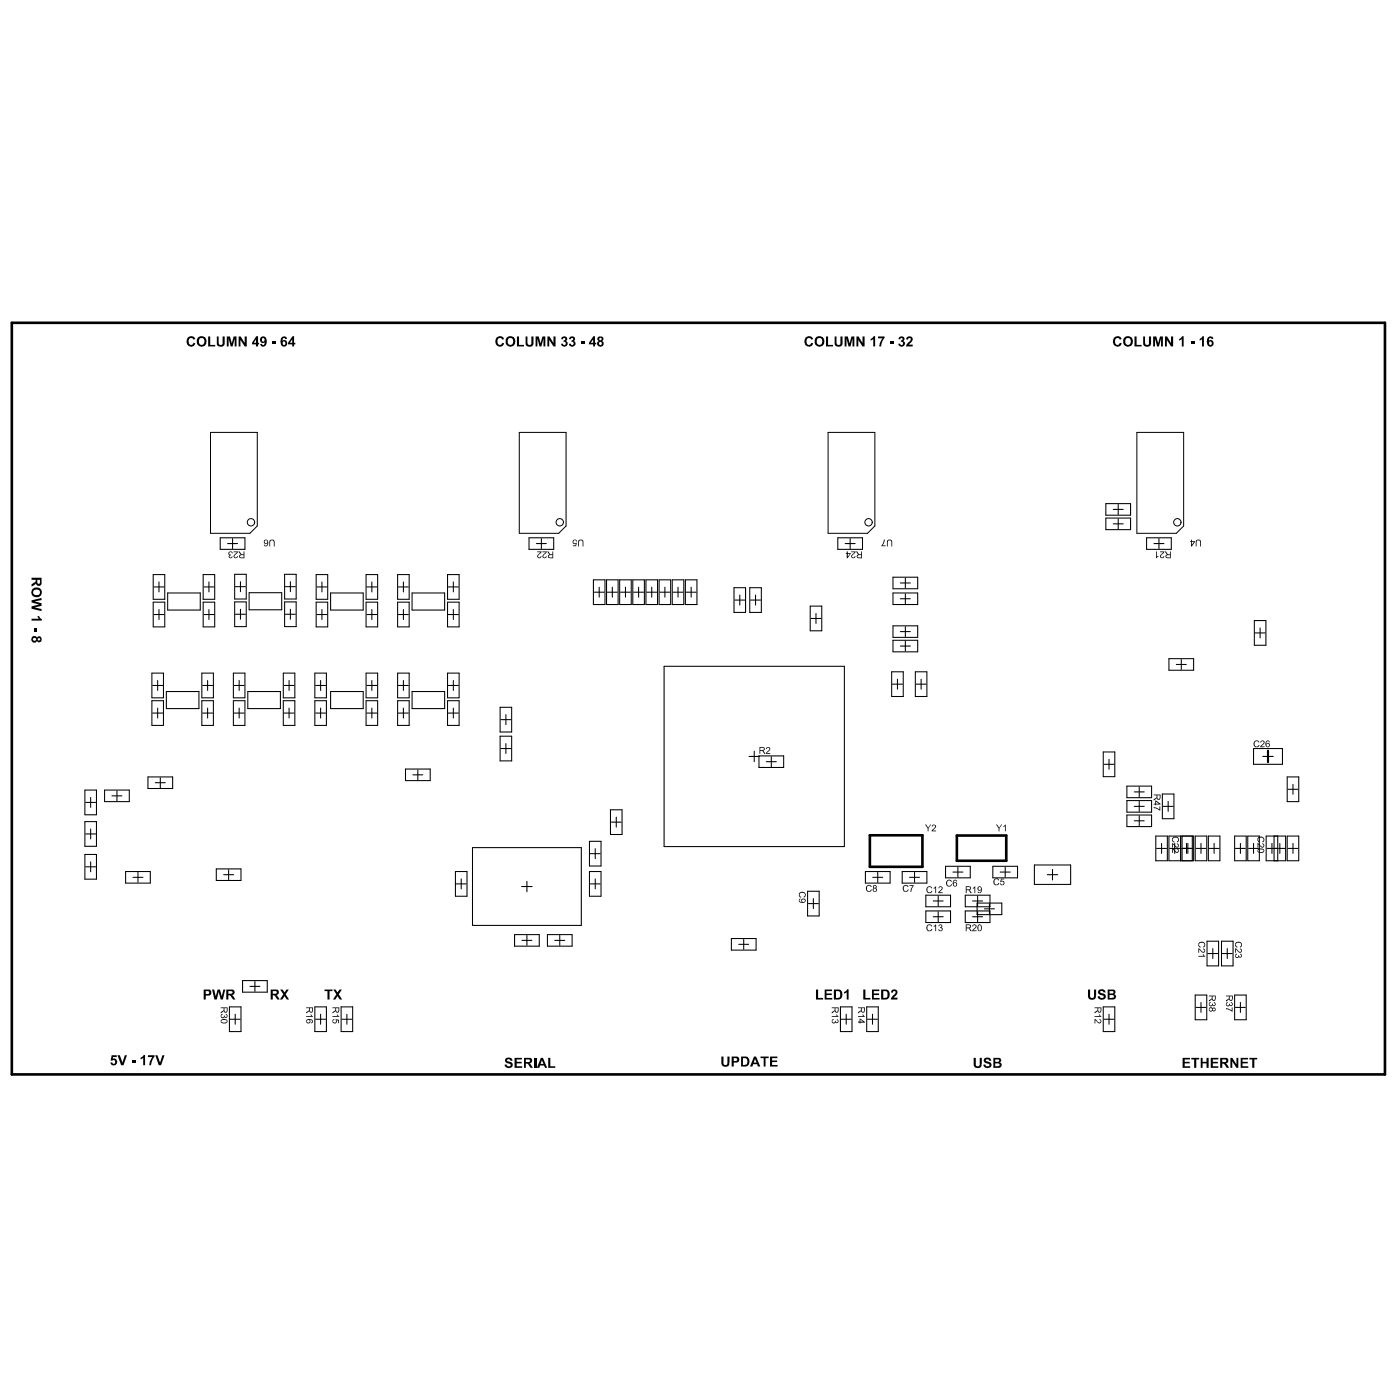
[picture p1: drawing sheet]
<svg xmlns="http://www.w3.org/2000/svg" width="96mm" height="96mm" viewBox="0 0 96 96" stroke-linecap="round" stroke-linejoin="round" font-family="sans-serif">
<path d="M.8 22.1h94.1v51.5h-94.1zM59.6 57.2h3.6v2.2h-3.6zM65.6 57.3h3.4v1.7h-3.4z" fill="none" stroke="#000" stroke-width=".18"/>
<g fill="none" stroke="#000" stroke-width=".07">
<path d="M10.5 39.4h.8v1.7h-.8zM10.9 39.9v.7M13.9 39.4h.8v1.7h-.8zM14.3 39.9v.7M14.4 29.6h3.2v6.4l-.5 .6h-2.7zM15.1 36.9h1.7v.8h-1.7zM15.6 37.3h.7M15.9 36.9v.7M16.1 39.4h.8v1.7h-.8zM16.5 39.9v.7M19.5 39.4h.8v1.7h-.8zM19.9 39.9v.7"/>
<path d="M21.7 39.4h.8v1.7h-.8zM22.1 39.9v.7M25.1 39.4h.8v1.7h-.8zM25.5 39.9v.7M27.3 39.4h.7v1.7h-.7zM27.6 39.9v.7M30.7 39.4h.8v1.7h-.8zM31.1 39.9v.7M35.6 29.6h3.2v6.4l-.5 .6h-2.7zM36.3 36.9h1.7v.8h-1.7zM36.8 37.3h.6M37.1 36.9v.7"/>
<path d="M40.7 39.7h.8v1.7h-.8zM41.6 39.7h.8v1.7h-.8zM42.5 39.7h.8v1.7h-.8zM43.4 39.7h.8v1.7h-.8zM44.3 39.7h.8v1.7h-.8zM45.2 39.7h.8v1.7h-.8zM46.1 39.7h.8v1.7h-.8zM47 39.7h.8v1.7h-.8zM56.8 29.6h3.2v6.4l-.5 .6h-2.7zM57.4 36.9h1.7v.8h-1.7zM57.9 37.3h.7M58.3 36.9v.7"/>
<path d="M61.2 39.6h1.7v.8h-1.7zM61.7 40h.7M62.1 39.6v.7M75.8 34.5h1.7v.8h-1.7zM75.8 35.5h1.7v.8h-1.7zM76.3 34.9h.7M76.3 35.9h.7M76.6 34.6v.7M76.6 35.6v.6M77.9 29.6h3.2v6.4l-.5 .6h-2.7zM78.6 36.9h1.7v.8h-1.7zM79.1 37.3h.7"/>
<path d="M79.4 36.9v.7M5.8 54.2h.8v1.6h-.8zM5.8 56.3h.8v1.7h-.8zM5.8 58.6h.8v1.7h-.8zM5.9 59.4h.7M5.9 57.2h.7M5.9 55h.7M6.2 54.7v.6M6.2 56.8v.7M6.2 59.1v.7M7.2 54.2h1.7v.7h-1.7zM7.7 54.5h.7"/>
<path d="M8 54.2v.7M8.6 59.7h1.7v.8h-1.7zM9.5 59.8v.7M10.1 53.3h1.7v.7h-1.7zM10.4 48h.8v1.7h-.8zM10.4 46.1h.8v1.7h-.8zM10.5 48.9h.6M10.5 47h.6M10.5 41.3h.8v1.7h-.8zM10.6 42.1h.6M10.6 40.2h.6M10.6 53.6h.7"/>
<path d="M10.8 46.6v.7M10.8 48.5v.7M10.9 41.8v.7M11 53.3v.7M11.4 47.4h2.2v1.2h-2.2zM11.5 40.6h2.2v1.2h-2.2zM13.8 48h.8v1.7h-.8zM13.8 46.1h.8v1.7h-.8zM13.9 48.9h.7M13.9 47h.7M13.9 41.3h.8v1.7h-.8zM14 42.1h.7"/>
<path d="M14 40.2h.7M14.2 46.6v.7M14.2 48.5v.7M14.3 41.8v.7M14.8 59.6h1.7v.7h-1.7zM15.3 60h.7M15.7 59.6v.7M16 48h.8v1.7h-.8zM16 46.1h.8v1.7h-.8zM16 48.9h.7M16 47h.7M16.1 41.3h.8v1.6h-.8z"/>
<path d="M16.1 42.1h.7M16.1 40.2h.7M16.4 46.6v.7M16.4 48.5v.7M16.5 41.8v.6M17 47.4h2.2v1.2h-2.2zM17.1 40.6h2.2v1.2h-2.2zM19.4 48h.8v1.7h-.8zM19.4 46.1h.8v1.7h-.8zM19.5 48.9h.7M19.5 47h.7M19.5 41.3h.8v1.6h-.8z"/>
<path d="M19.6 42.1h.6M19.6 40.2h.6M19.8 46.6v.7M19.8 48.5v.7M19.9 41.8v.6M21.6 48h.8v1.7h-.8zM21.6 46.1h.8v1.7h-.8zM21.6 48.9h.7M21.6 47h.7M21.7 41.3h.8v1.7h-.8zM21.7 42.1h.7M21.7 40.2h.7"/>
<path d="M22 46.6v.7M22 48.5v.7M22.1 41.8v.7M22.7 40.6h2.2v1.2h-2.2zM22.7 47.4h2.2v1.2h-2.2zM25.1 48h.8v1.7h-.8zM25.1 46.1h.8v1.7h-.8zM25.1 41.3h.8v1.7h-.8zM25.1 48.9h.7M25.1 47h.7M25.1 42.1h.7M25.1 40.2h.7"/>
<path d="M25.5 41.8v.7M25.5 46.6v.7M25.5 48.5v.7M27.3 48h.7v1.7h-.7zM27.3 46.1h.7v1.7h-.7zM27.3 41.3h.7v1.7h-.7zM27.3 48.9h.7M27.3 47h.7M27.3 42.1h.7M27.3 40.2h.7M27.6 41.8v.7M27.6 46.6v.7"/>
<path d="M27.6 48.5v.7M27.8 52.7h1.7v.8h-1.7zM28.2 40.6h2.3v1.2h-2.3zM28.2 47.4h2.3v1.2h-2.3zM28.3 53.1h.7M28.6 52.8v.6M30.7 48h.8v1.7h-.8zM30.7 46.1h.8v1.7h-.8zM30.7 41.3h.8v1.7h-.8zM30.7 48.9h.7M30.7 47h.7M30.7 42.1h.7"/>
<path d="M30.7 40.2h.7M31.1 41.8v.7M31.1 46.6v.7M31.1 48.5v.7M31.2 59.7h.8v1.7h-.8zM32.4 58.1h7.4v5.3h-7.4zM34.3 48.5h.8v1.7h-.8zM34.3 50.5h.8v1.7h-.8zM34.3 51.3h.7M34.3 49.3h.7M34.7 49v.7M34.7 51v.6"/>
<path d="M40.4 57.7h.8v1.7h-.8zM40.4 59.7h.8v1.7h-.8zM40.5 58.5h.6M40.7 40.6h.7M40.8 58.2v.7M41.1 40.2v.7M41.6 40.6h.7M41.8 55.5h.8v1.7h-.8zM41.9 56.3h.7M42 40.2v.7M42.2 56v.7M42.5 40.6h.7"/>
<path d="M42.9 40.2v.7M43.4 40.6h.7M43.8 40.2v.7M44.3 40.6h.7M44.7 40.2v.7M45.2 40.6h.7M45.5 45.7h12.4v12.3h-12.4zM45.6 40.2v.7M46.1 40.6h.7M46.5 40.2v.7M47 40.6h.7M47.4 40.2v.7"/>
<path d="M50.3 40.3h.8v1.7h-.8zM50.4 41.1h.6M50.7 40.8v.7M51.3 51.8h.8M51.4 40.3h.8v1.7h-.8zM51.4 41.1h.7M51.7 51.5v.7M51.8 40.8v.7M52 51.8h1.7v.8h-1.7zM52.5 52.2h.7M52.9 51.9v.6M55.5 41.5h.8v1.7h-.8z"/>
<path d="M55.6 42.4h.7M55.9 42v.7M59.3 59.7h1.7v.8h-1.7zM60.2 59.8v.7M61.1 46h.8v1.7h-.8zM61.2 46.9h.7M61.2 40.6h1.7v.8h-1.7zM61.2 42.9h1.7v.8h-1.7zM61.2 43.9h1.7v.8h-1.7zM61.5 46.6v.6M61.7 44.3h.7M61.7 41h.7"/>
<path d="M61.7 43.3h.7M61.8 59.7h1.7v.8h-1.7zM62.1 40.7v.7M62.1 42.9v.7M62.1 43.9v.7M62.7 59.8v.7M62.7 46h.8v1.7h-.8zM62.8 46.9h.7M63.1 46.6v.6M64.8 59.4h1.7v.8h-1.7zM65.3 59.8h.7M65.7 59.4v.7"/>
<path d="M68.1 59.4h1.6v.8h-1.6zM68.6 59.8h.6M68.9 59.4v.7M70.9 59.3h2.5v1.3h-2.5zM71.8 60h.7M72.1 59.6v.7M75.6 51.5h.8v1.7h-.8zM75.7 52.4h.7M76 52v.7M77.2 53.9h1.7v.8h-1.7zM77.2 54.9h1.7v.8h-1.7zM77.2 55.9h1.7v.8h-1.7z"/>
<path d="M77.7 55.3h.7M77.7 54.3h.7M77.7 56.3h.7M78.1 53.9v.7M78.1 54.9v.7M78.1 55.9v.7M79.2 57.3h.8v1.7h-.8zM79.3 58.2h.7M79.6 57.8v.7M79.7 54.4h.8v1.7h-.8zM79.7 55.3h.7M80.1 54.9v.7"/>
<path d="M80.1 57.3h1.7v1.7h-1.7zM80.1 45.1h1.7v.8h-1.7zM80.2 58.2h.7M80.5 57.8v.7M80.6 45.5h.7M80.9 57.3v1.7M81 45.2v.7M81 58.2h.8M81 57.3v1.7M81.3 57.8v.7M81.4 57.8v.7M81.7 57.3v1.7"/>
<path d="M81.9 57.3h.8v1.7h-.8zM82 58.2h.7M82.3 57.8v.7M82.8 57.3h.8v1.7h-.8zM82.9 58.2h.7M83.2 57.8v.7M84.6 57.3h.8v1.7h-.8zM84.7 58.2h.7M85 57.8v.7M85.5 57.3h.8v1.7h-.8zM85.6 58.2h.7M85.9 51.3h2v1.1h-2z"/>
<path d="M85.9 57.8v.7M86 42.5h.8v1.7h-.8zM86 43.4h.7M86.4 43v.7M86.5 51.8h.8M86.8 57.3h1.3v1.7h-1.3zM86.8 58.2h1.3M86.9 51.5v.7M87.2 57.8v.7M87.3 57.3v1.7M87.6 57.3v1.7M87.7 57.8v.7"/>
<path d="M88.2 57.3h.8v1.7h-.8zM88.2 53.3h.8v1.6h-.8zM88.3 58.2h.7M88.3 54.1h.7M88.6 53.8v.6M88.6 57.8v.7M9.1 60.1h.7M15.7 69h.8v1.7h-.8zM15.8 69.9h.7M16.1 69.5v.7M16.6 67.2h1.7v.8h-1.7zM17.1 67.6h.7"/>
<path d="M17.5 67.3v.6M21.6 69h.8v1.7h-.8zM21.6 69.9h.7M22 69.5v.7M23.4 69h.8v1.7h-.8zM23.4 69.9h.7M23.8 69.5v.7M31.3 60.6h.7M31.6 60.2v.7M35.3 64.1h1.7v.8h-1.7zM35.8 60.8h.7M35.8 64.5h.7"/>
<path d="M36.1 60.4v.7M36.1 64.1v.7M37.5 64.1h1.7v.8h-1.7zM38 64.5h.7M38.4 64.1v.7M40.5 60.6h.6M40.8 60.2v.7M50.1 64.3h1.7v.8h-1.7zM50.6 64.7h.7M51 64.4v.7M55.4 61.1h.7v1.7h-.7zM55.4 61.9h.7"/>
<path d="M55.7 61.6v.7M57.6 69h.8v1.7h-.8zM57.7 69.9h.6M58 69.5v.7M59.4 69h.8v1.7h-.8zM59.5 69.9h.6M59.8 69.5v.7M59.8 60.1h.7M62.3 60.1h.7M63.5 61.4h1.7v.7h-1.7zM63.5 62.4h1.7v.8h-1.7zM64 62.8h.6"/>
<path d="M64 61.8h.6M64.3 61.4v.7M64.3 62.5v.7M66.2 61.4h1.7v.7h-1.7zM66.2 62.4h1.7v.8h-1.7zM66.7 62.8h.6M66.7 61.8h.6M67 61.9h1.7v.8h-1.7zM67 61.4v.7M67 62.5v.7M67.5 62.3h.7M67.8 62v.6"/>
<path d="M75.6 69h.8v1.7h-.8zM75.7 69.9h.7M76 69.5v.7M81.9 68.2h.8v1.7h-.8zM82 69h.7M82.3 68.7v.7M82.7 64.5h.8v1.7h-.8zM82.8 65.4h.7M83.1 65v.7M83.7 64.5h.8v1.7h-.8zM83.8 65.4h.7M84.1 65v.7"/>
<path d="M84.6 68.2h.8v1.7h-.8zM84.7 69h.7M85 68.7v.7"/>
<circle cx="17.2" cy="35.8" r=".25"/>
<circle cx="38.4" cy="35.8" r=".25"/>
<circle cx="59.5" cy="35.8" r=".25"/>
<circle cx="80.7" cy="35.8" r=".25"/>
</g>
<path d="M86.9 51.4v.8" fill="none" stroke="#000" stroke-width=".14"/>
<g fill="#000">
<path d="M12.9 23.1l.3-.1 .2 .2-.1 .1-.1-.1h-.2l-.1 .3a.16 .16 0 0 0 .2 .1 .16 .16 0 0 0 .2-.1h.1l-.1 .2-.2 .1-.2-.1-.1-.4zM14.3 23.1h.1v.5h.4v.1h-.5zM14.9 23.1h.1v.4l.1 .1h.2v-.5h.1v.5l-.1 .1-.2 .1-.2-.1zM15.5 23.1h.3l.1 .4 .1-.4h.2v.6h-.1v-.5l-.2 .5h-.1l-.1-.5v.5h-.2zM15.7 37.9l.2-.1 .1 .1-.2-.1-.1 .1 .1 .1-.1 .2 .2-.1v.1h-.2v-.2zM16 37.8h.3l-.2 .3v.1l.2-.1-.1 .1h-.2l.2-.3zM16.4 23.1h.1l.3 .4v-.4h.1v.6h-.1l-.3-.4v.4h-.1zM18.5 37h.3v.5l-.1-.5-.2 .1v.4zM18.6 23.4h.3v.2h-.3zM34 23.1l.3-.1 .2 .2-.1 .1-.1-.1h-.1l-.1 .3a.16 .16 0 0 0 .1 .1 .16 .16 0 0 0 .2-.1h.1l-.1 .2-.2 .1-.2-.1v-.4zM35.4 23.1h.2v.5h.3v.1h-.5zM36 23.1h.2v.4v.1h.2v-.5h.2v.5l-.1 .1-.3 .1-.1-.1z"/>
<path d="M36.7 23.1h.2l.2 .4 .1-.4h.2v.6h-.2v-.5l-.1 .5h-.1l-.2-.5v.5h-.1zM36.8 37.8h.3l-.1 .2a.12 .12 0 0 0-.1 .2 .12 .12 0 0 0 .2-.1v.1h-.2v-.2l.2-.1zM37.2 37.8h.3l-.3 .3 .1 .1 .2-.1-.1 .1h-.2l.2-.3zM37.5 23.1h.2l.2 .4v-.4h.2v.6h-.2l-.3-.4v.4h-.1zM38.5 23.1h.3l.1 .2a.09 .09 0 0 0-.1 .1 .09 .09 0 0 0 .1 .1l-.1 .2h-.3v-.1h.1a.1 .1 0 0 0 .1 0 .1 .1 0 0 0 .1-.1 .11 .11 0 0 0-.2-.1l.1-.2h-.2zM39 23.1l.2-.1 .2 .2-.1 .2 .1 .2-.1 .1-.1 .1-.2-.2 .1-.1 .1 .2 .1-.2-.1-.1 .1-.2h-.3zM39.3 37h.2l.1 .1-.2-.1-.1 .1 .1 .1h.1v.2h-.2h.1l.1-.1-.3-.1zM39.6 37h.4v.5l-.1-.5-.2 .1-.1 .4zM39.8 23.4h.3v.2h-.3zM55.2 23.2l.3-.2 .2 .2-.1 .1-.1-.1h-.1l-.1 .3a.16 .16 0 0 0 .1 .1 .16 .16 0 0 0 .2-.1h.1l-.1 .2-.2 .1-.2-.1-.1-.2zM56.6 23.1h.2v.5h.3v.1h-.5zM57.2 23.1h.1v.4l.1 .1h.2v-.5h.1v.5v.1l-.3 .1-.2-.1z"/>
<path d="M57.9 23.1h.2l.1 .4 .2-.4h.2v.6h-.2v-.5l-.1 .5h-.1l-.2-.5v.5h-.1zM58.3 37.8h.3l-.2 .3v.1l.2-.1v.1h-.3l.3-.3zM58.7 23.1h.1l.3 .4v-.4h.2v.6h-.2l-.3-.4v.4h-.1zM59.7 23.2l.3-.2v.7h-.1v-.5l-.2 .2zM60.2 23.1h.4l-.2 .6h-.1l.2-.5h-.3zM60.6 37v.1l-.1 .3h.2h-.3zM60.8 37h.3l.1 .5-.2-.5-.1 .1-.1 .4zM61 23.4h.3v.2h-.3zM61.6 23.1h.3l.1 .1-.1 .2 .1 .1v.2l-.2 .1-.1-.1-.1-.1 .1-.1a.11 .11 0 0 0 .1 .1 .11 .11 0 0 0 .1-.1 .11 .11 0 0 0-.2-.1l.2-.2h-.2v.1l-.1-.1zM62.2 23.1l.1-.1 .2 .1v.3l-.2 .2h.3v.1h-.5l.3-.4v-.1l-.3 .1zM76.4 23.2l.3-.2 .2 .2-.2 .1v-.1h-.2l-.1 .3a.16 .16 0 0 0 .2 .1 .16 .16 0 0 0 .1-.1h.2l-.2 .2-.1 .1-.2-.1-.1-.2zM77.8 23.1h.1v.5h.3v.1h-.4z"/>
<path d="M78.4 23.1h.1v.4l.1 .1h.1v-.5h.2v.5l-.1 .1-.2 .1-.2-.1zM79 23.1h.3l.1 .4 .1-.4h.2v.6h-.1v-.5l-.2 .5h-.1l-.1-.5v.5h-.2zM79.2 37.8l.1 .4 .1-.1-.1 .2zM79.5 37.8h.3l-.2 .3v.1l.2-.1-.1 .1h-.2l.2-.3zM79.8 23.1h.2l.3 .4v-.4h.1v.6h-.1l-.3-.4v.4h-.2zM80.8 23.2l.3-.2v.7h-.1v-.5l-.2 .2zM81.6 23.4h.3v.2h-.3zM82 37h.3v.5l-.1-.5-.2 .1v.4zM82.2 23.2l.3-.2v.7h-.1v-.5l-.2 .2zM2.2 41.1l.6-.1v.1l-.4 .1 .4 .1v.2l-.4 .1 .4 .1v.2l-.6-.2v-.1l.5-.2-.5-.1zM2.2 42.4h.5l-.1-.2h.1l.2 .3h-.7zM2.3 43h.2v.3h-.2z"/>
<path d="M52.5 51.3h.3v.1l-.2 .2 .2 .1h-.3l.2-.3v-.1h-.2zM63.4 56.5l.2 .2 .2-.2-.2 .3v.2zM63.9 56.6l.2-.1v.2l-.2 .2 .3 .1h-.3l.2-.3a.09 .09 0 0 0 0-.1 .11 .11 0 0 0-.2 .1zM68.3 56.5l.2 .2 .2-.2-.2 .3v.2zM68.8 56.6l.1-.1v.5v-.4l-.1 .1zM79.1 55.3l.4 .2v-.2v.3zM80.3 57.8l.3 .2h.1v-.2l.1 .3h-.2l-.2-.2-.1 .2zM80.3 58.2l.2 .1a.12 .12 0 0 0 .2 .1 .12 .12 0 0 0 0-.2h.1v.2h-.2l-.2-.2-.1 .3zM80.4 57.4h.3l.1 .3h-.1v-.1v-.2h-.2l-.1 .2 .1 .1v.1l-.1-.1-.1-.1zM86.2 57.8l.3 .2h.1l-.1-.2h.1v.3h-.2l-.2-.2v.2zM86 50.8l.1-.1 .2 .1v.1l-.2-.1-.1 .1 .1 .3 .2-.1-.1 .1h-.2zM86.2 57.4h.4v.3h-.1l.1-.1-.1-.2h-.2l-.1 .2 .2 .1-.1 .1v-.1l-.1-.1z"/>
<path d="M86.4 50.8h.3v.2l-.3 .2h.3h-.3l.2-.3v-.1l-.2 .1zM7.7 72.3h.3v.2h-.3v.1h.2l.1 .1-.1 .3h-.2l-.1-.2h.1a.12 .12 0 0 0 .2 .1 .12 .12 0 0 0 0-.2h-.3zM8.1 72.3h.1l.2 .5 .2-.5h.1l-.2 .7h-.2zM9 72.7h.3v.1h-.3zM9.6 72.5l.3-.2v.7h-.1v-.5l-.2 .1zM10.1 72.3h.5l-.2 .7h-.2l.2-.5h-.3zM10.6 72.3h.2l.2 .5 .1-.5h.2l-.3 .7h-.1zM14.5 67.8h.2l.1 .5 .1-.5h.2l.1 .5 .1-.5h.1l-.1 .7h-.2l-.1-.5-.1 .5h-.2zM15.1 69.5h.2l-.1 .1v.1l.1-.1 .2 .1v-.2l.1 .2-.4 .1-.1-.1zM19.2 67.8h.2l.1 .2 .1-.2h.2l-.2 .3 .2 .4h-.1l-.2-.2-.2 .2h-.1l.2-.4zM21 69.6h.3v-.1l.2 .2zM22.2 67.8h.6v.1h-.2v.6h-.2v-.6h-.2z"/>
<path d="M22.8 69.6h.3v-.1l.2 .2zM22.8 67.8h.2l.1 .2 .2-.2h.1l-.2 .3 .3 .4h-.2l-.2-.2-.1 .2h-.2l.3-.4zM22.8 69.9l.1-.1-.1 .2 .1 .1 .1-.1v-.1h.2v.2v-.2h-.1l-.1 .2h-.2zM34.7 72.5h.3l.1 .1-.1 .1-.1-.1h-.2l.1 .1 .3 .2-.1 .3h-.3l-.1-.1v-.1h.1l.1 .1 .2-.1v-.1l-.3-.1-.1-.1zM35.3 72.5h.5v.1h-.4v.2h.4v.1h-.4v.2h.4v.1h-.5zM36.6 72.5h.1v.7h-.1zM37.6 72.5h.1v.6h.4v.1h-.5zM49.4 72.4h.2v.5l.1 .1h.1l.1-.6h.1v.6l-.1 .1h-.4zM52.1 72.4h.6v.1h-.2v.6h-.2v-.6h-.2zM52.8 72.4h.5v.1h-.4v.2h.4v.1h-.4v.2h.4v.1h-.5zM54.8 61.2h.3l.1 .2-.1 .1 .1-.1-.1-.2h-.2l-.1 .1 .1 .2h-.1v-.1zM55.9 67.8h.2v.6h.3v.1h-.5z"/>
<path d="M56.5 67.8h.5v.1h-.4v.2h.4v.1h-.4v.2h.4v.1h-.5zM57 69.6h.4l-.1-.1h.1l.1 .2zM57 69.9l.1-.1-.1 .2 .2 .1v-.1l.1 .1 .1-.1v-.1l.1 .2h-.4h-.1zM57.9 68l.3-.2v.7h-.2v-.5l-.1 .1zM58.8 69.6h.4l-.1-.1h.1l.1 .2zM59.2 67.8h.1v.6h.4v.1h-.5zM59.4 60.7h.2h.1v.1l-.2-.1-.1 .1 .1 .3 .3-.1-.1 .1h-.2l-.1-.1zM59.8 67.8h.5v.1h-.4v.2h.4v.1h-.4v.2h.4v.1h-.5zM61.2 67.8l.3 .1v.2l-.2 .3h.2v.1h-.4l.3-.5a.09 .09 0 0 0-.1-.1 .09 .09 0 0 0-.1 .1h-.1zM61.9 60.7h.2h.2l-.1 .1-.2-.1-.1 .1 .1 .3 .3-.1-.1 .1h-.2l-.1-.1zM62.3 60.7h.3l-.1 .4h-.1v-.1l.2-.3zM63.6 60.8h.3l-.1 .1-.1-.1-.1 .1v.3l.3-.1-.1 .1h-.2l-.1-.1z"/>
<path d="M63.5 63.4h.2h.2l-.1 .1-.1-.1-.1 .1v.3l.3-.1-.1 .1h-.3zM64 60.9l.2-.2v.5l-.1-.3h-.1zM64 63.5l.2-.1v.4l-.1-.3h-.1zM64.4 63.4h.2l-.1 .2 .1 .1-.1 .1h-.1l-.1-.1 .1 .1 .2-.1-.2-.1 .1-.2-.2 .1zM64.4 60.8h.2l-.2 .4h.2h-.3l.2-.2a.12 .12 0 0 0 0-.2 .12 .12 0 0 0-.2 .1zM64.9 60.3h.2l.1 .1-.2-.1-.1 .1 .1 .3 .3-.1-.1 .1-.2 .1-.1-.1zM66.7 72.5h.2v.5l.1 .1h.1v-.6h.2v.6l-.1 .1h-.4zM66.7 60.9l.1-.2v.5v-.3h-.1zM66.7 63.4h.2l-.2 .4h.2h-.3l.3-.3-.1-.1-.2 .1zM67.5 72.5h.2l.2 .1v.1l-.3-.1v.1l.3 .2 .1 .1-.1 .2h-.3l-.2-.1v-.1h.1l.1 .1 .2-.1v-.1l-.3-.1zM68.2 60.3l.2-.1 .1 .1h-.1h-.2v.3l.3-.1-.1 .2h-.2l-.1-.1zM68.6 60.2h.2l-.2 .1v.1h.2v.3l-.2-.1v-.1l.1 .1h.1l-.1-.2-.1 .1z"/>
<path d="M74.6 67.8h.1v.5l.1 .1h.1l.1-.6h.1v.6l-.1 .1h-.4zM75 69.6h.4l-.1-.1h.1l.1 .2zM75 69.8l.2 .2a.12 .12 0 0 0 .2 .1 .12 .12 0 0 0-.1-.2h.2v.2h-.2l-.2-.2-.1 .2zM75.3 67.8h.3l.1 .1 .1 .1-.4-.1v.1l.4 .2v.1l-.1 .2h-.2l-.2-.1-.1-.1h.2l.1 .1 .2-.1-.1-.1-.3-.1zM81.1 72.5h.5v.1h-.4v.2h.3v.1h-.3v.2h.4v.1h-.5zM81.6 72.5h.6v.1h-.2v.6h-.2v-.6h-.2zM82.1 65.5h.4l-.1-.1h.1l.1 .2zM82.1 65l.3 .2h.1v-.2l.1 .3h-.2l-.2-.2-.1 .2zM82.2 64.6l.1-.1 .2 .1 .1 .3h-.1v-.1v-.2h-.2l-.1 .2 .1 .1v.1l-.1-.1zM82.3 72.5h.1v.3h.3v-.3h.1v.7h-.1v-.3h-.3v.3h-.1zM82.9 68.7h.1l-.1 .1 .1 .1 .1-.1 .1 .1v-.2l.1 .2-.4 .1v-.1zM83 72.5h.5v.1h-.4v.2h.4v.1h-.4v.2h.4v.1h-.5z"/>
<path d="M84.1 68.7h.1l-.1 .1v.1l.1-.1 .2 .1v-.2h.1v.2l-.4 .1-.1-.1zM84.3 72.5h.2l.2 .5v-.5h.2v.7h-.2l-.2-.5v.5h-.2zM84 69.1l.4 .2 .1-.3v.3zM84.7 65l.3 .2h.1l-.1-.2h.1v.3h-.2l-.2-.2v.2zM84.7 65.4h.1l-.1 .1 .1 .1 .1-.1 .1 .1h.1l-.1-.2 .1 .2-.4 .1v-.1zM84.7 64.6h.3l.1 .3h-.1l.1-.1-.1-.2h-.2l-.1 .2 .1 .1v.1l-.1-.1v-.1zM85 72.5h.5v.1h-.3v.2h.3v.1h-.3v.2h.4v.1h-.6zM85.6 72.5h.6v.1h-.2v.6h-.2v-.6h-.2z"/>
<path d="M2.2 39.6h.6v.5l-.2 .1-.1-.2-.3 .2v-.2l.2-.2v-.1h-.2zM2.6 39.7v.2a.1 .1 0 0 0 .1 .1 .1 .1 0 0 0 0-.2v-.1z"/>
<path d="M13.5 23.4a.35 .35 0 0 1 .7 0 .35 .35 0 0 1-.7 0zM13.7 23.2v.3l.1 .1h.1l.1-.4z"/>
<path d="M16.3 37.8h.1l.2 .2h.1l.1-.2v.5l-.4-.1v-.2h.1zM16.4 38.1l.1 .1h.2v-.2z"/>
<path d="M17.6 23h.1v.5h.1l-.1 .2h-.2v-.1h-.2zM17.5 23.3l-.1 .2h.1z"/>
<path d="M17.9 23.1h.3l.1 .2-.1 .4h-.3l-.1-.1h.2a.11 .11 0 0 0 .1 0 .11 .11 0 0 0 0-.1h-.2l-.1-.3zM17.9 23.3a.11 .11 0 0 0 .2 0 .11 .11 0 0 0-.2 0z"/>
<path d="M18.1 37h.3v.3l-.1 .1h-.2v-.1l.2 .1v-.1h-.2zM18.1 37.1a.1 .1 0 0 0 .2 0 .1 .1 0 0 0-.2 0z"/>
<path d="M19.3 23.1l.2-.1 .2 .2h-.2a.11 .11 0 0 0-.1 0 .11 .11 0 0 0 0 .2l.1-.1 .2 .1v.2l-.1 .1-.2 .1-.1-.1-.1-.3zM19.4 23.5a.11 .11 0 0 0 .2 0 .11 .11 0 0 0-.2 0z"/>
<path d="M20 23h.2v.5v.2h-.2v-.1h-.3zM20 23.3l-.1 .2h.1z"/>
<path d="M34.7 23.4a.35 .35 0 0 1 .7 0 .35 .35 0 0 1-.7 0zM34.9 23.2l-.1 .3 .1 .1h.2v-.4z"/>
<path d="M37.5 37.8h.1l.1 .2h.2v-.2v.5l-.3-.1v-.2h.1zM37.6 38.1v.1h.3v-.2z"/>
<path d="M40.7 23h.1v.5h.1l-.1 .2h-.1v-.1h-.3zM40.7 23.3l-.2 .2h.2z"/>
<path d="M41 23.1h.3l.1 .2a.1 .1 0 0 0-.1 .1 .1 .1 0 0 0 .1 .1v.2l-.2 .1-.2-.1-.1-.2a.12 .12 0 0 0 .1-.1 .12 .12 0 0 0-.1-.2zM41.1 23.2a.08 .08 0 0 0 .1 0 .08 .08 0 0 0-.1 0zM41 23.6a.15 .15 0 0 0 .3 0 .15 .15 0 0 0-.3 0z"/>
<path d="M55.8 23.4a.35 .35 0 0 1 .7 0 .35 .35 0 0 1-.7 0zM56 23.2v.3l.1 .1h.2v-.4z"/>
<path d="M58 37.8l.1 .1h.2l-.2 .4-.1-.3zM58.1 38v.2l.2-.2z"/>
<path d="M58.7 37.8h.1l.1 .2h.1l.1-.2v.5l-.4-.1v-.2h.1zM58.8 38.1v.1h.2v-.2z"/>
<path d="M77 23.4a.35 .35 0 0 1 .7 0 .35 .35 0 0 1-.7 0zM77.2 23.2v.4h.2l.1-.4h-.1z"/>
<path d="M79.8 37.8h.1l.1 .2h.2v-.2v.5l-.3-.1v-.2h.1zM80 38.1v.1h.2v-.2z"/>
<path d="M81.6 37l.1 .1h.2l-.2 .4-.1-.4zM81.7 37.1v.2l.1-.2z"/>
<path d="M82.8 23.1l.2-.1 .2 .2h-.2a.11 .11 0 0 0-.1 0 .11 .11 0 0 0 0 .2l.1-.1 .1 .1 .1 .2-.1 .1-.2 .1-.1-.1-.1-.3zM82.9 23.5a.11 .11 0 0 0 .2 0 .11 .11 0 0 0-.2 0z"/>
<path d="M2.1 40.6a.4 .4 0 0 1 .8 0 .4 .4 0 0 1-.8 0zM2.3 40.6a.21 .21 0 0 0 .4 0 .21 .21 0 0 0-.4 0z"/>
<path d="M2.3 43.6h.1a.1 .1 0 0 0 .1 .1 .1 .1 0 0 0 .1-.1l.2 .1v.3h-.2l-.1-.1-.1 .1-.2-.1zM2.6 43.8a.08 .08 0 0 0 .1 0 .08 .08 0 0 0-.1 0zM2.3 43.8a.1 .1 0 0 0 .2 0 .1 .1 0 0 0-.2 0z"/>
<path d="M52.1 51.2l.3 .1v.1h-.1l.2 .3h-.1l-.1-.2h-.2v.2zM52.1 51.3v.1h.3l-.1-.1z"/>
<path d="M79.1 54.5h.4v.3h-.1l-.1-.1-.2 .2v-.1l.2-.1v-.2zM79.3 54.5v.2h.2v-.2z"/>
<path d="M79.2 54.9l.3 .2h-.4h.1zM79.2 54.9v.2h.2z"/>
<path d="M86.2 58.2h.4v.2l-.1 .1-.3-.1zM86.2 58.3l.1 .1h.2a.12 .12 0 0 0 .1-.2 .12 .12 0 0 0-.2 0z"/>
<path d="M86.8 50.8a.11 .11 0 0 1 .2-.1 .1 .1 0 0 1 0 .2l-.1-.1-.1 .1v.1l.1-.1 .1 .1v.2h-.2l-.1-.1zM86.8 51.1a.1 .1 0 0 0 .2 0 .1 .1 0 0 0-.2 0z"/>
<path d="M14 67.8h.4l.1 .1-.1 .3h-.3v.3h-.1zM14.1 67.9v.2h.1a.13 .13 0 0 0 .1-.2 .13 .13 0 0 0-.2 0z"/>
<path d="M15.1 69h.5v.4h-.2l-.1-.1-.2 .2v-.1l.2-.2v-.1zM15.4 69.1v.2h.1v-.2z"/>
<path d="M15.1 69.9l.3-.1 .2 .1v.1l-.1 .1h-.2h-.2zM15.2 69.9v.2h.2a.12 .12 0 0 0 .1-.2 .12 .12 0 0 0-.2 0z"/>
<path d="M15.5 67.8h.5l.1 .1-.1 .2-.1 .1 .2 .3h-.1l-.2-.3h-.1v.3h-.2zM15.7 67.9v.2h.2v-.2z"/>
<path d="M18.6 67.8l.5 .1v.2l-.2 .1 .3 .3h-.2l-.2-.3h-.1v.3h-.1zM18.7 67.9v.2h.1a.11 .11 0 0 0 .2-.1 .11 .11 0 0 0-.2-.1z"/>
<path d="M21 69h.5l-.1 .4h-.1l-.1-.1-.2 .2v-.1l.2-.2v-.1zM21.2 69.1l.1 .2h.1v-.2z"/>
<path d="M21 69.9l.3-.1 .1 .1a.11 .11 0 0 1 .1 .2 .1 .1 0 0 1-.2 0l.1-.1-.2-.1 .1 .2h-.3zM21 70a.1 .1 0 0 0 .2 0 .1 .1 0 0 0-.2 0z"/>
<path d="M22.8 69h.5l-.1 .4h-.1l-.1-.1-.2 .2v-.1l.2-.2v-.1zM23 69.1l.1 .2h.1v-.2z"/>
<path d="M35.9 72.5l.5 .1 .1 .1-.2 .2 .2 .3h-.1l-.2-.3h-.2v.3h-.1zM36 72.6v.2l.3-.1v-.1z"/>
<path d="M37.1 72.5h.1l.3 .7h-.1l-.1-.2h-.3v.2h-.2zM37.1 72.7v.2h.1z"/>
<path d="M50.1 72.4h.4l.2 .2-.1 .2h-.3v.3h-.2zM50.3 72.5v.2h.2v-.2z"/>
<path d="M50.8 72.4l.5 .1 .1 .3-.1 .2-.5 .1zM50.9 72.5v.5h.3v-.4z"/>
<path d="M51.7 72.4h.1l.3 .7h-.2v-.2h-.3v.2h-.2zM51.7 72.6v.2h.2z"/>
<path d="M54.8 61.6h.1a.11 .11 0 0 0-.1 .2 .11 .11 0 0 0 .2 0v-.2h.2v.2l-.3 .1-.1-.1zM55 61.7a.1 .1 0 0 0 .2 0 .1 .1 0 0 0-.2 0z"/>
<path d="M57 69h.5v.4h-.2l-.1-.1-.2 .2v-.1l.2-.2v-.1zM57.3 69.1v.2h.1v-.2z"/>
<path d="M57.2 67.8l.5 .1v.3l-.1 .3h-.4zM57.3 67.9v.5h.2v-.4z"/>
<path d="M58.8 69h.5v.4h-.2l-.1-.1-.2 .2v-.1l.2-.2v-.1zM59.1 69.1v.2h.1v-.2z"/>
<path d="M58.9 69.8l.4 .3h-.5l.1-.1zM59 69.9v.1h.2z"/>
<path d="M59.9 60.7h.2l-.1 .2 .1 .2h-.1h-.2zM59.9 60.8a.07 .07 0 0 0 .1 0 .07 .07 0 0 0-.1 0zM59.9 61a.1 .1 0 0 0 .2 0 .1 .1 0 0 0-.2 0z"/>
<path d="M60.4 67.8l.5 .1 .1 .3-.2 .3h-.4zM60.5 67.9v.5h.3v-.4z"/>
<path d="M65.4 60.3h.1l.1 .1-.2-.1v.1l-.1 .1h.2h.1l-.1 .3-.2-.1zM65.4 60.6a.1 .1 0 0 0 .2 0 .1 .1 0 0 0-.2 0z"/>
<path d="M66.2 60.7l.4 .1-.1 .2h-.1l.2 .2h-.1l-.1-.2h-.2v.2zM66.2 60.8v.2l.3-.1v-.1z"/>
<path d="M66.2 63.4h.4l-.1 .2h-.1l.2 .2h-.1l-.1-.2h-.2v.2zM66.2 63.4v.2l.3-.1v-.1z"/>
<path d="M67 63.4h.2l.1 .1-.1 .3-.2-.1zM67.1 63.4v.2a.11 .11 0 0 0 0 .2 .11 .11 0 0 0 .2-.1 .11 .11 0 0 0-.1-.1v-.2z"/>
<path d="M67.1 60.8l.1-.1 .1 .2-.1 .3-.2-.1 .2 .1v-.1v-.1h-.2zM67 60.9a.1 .1 0 0 0 .2 0 .1 .1 0 0 0-.2 0z"/>
<path d="M68.1 72.5l.5 .1v.1l-.1 .1 .2 .2-.1 .1-.5 .1zM68.2 72.6v.2l.3-.1-.1-.1zM68.2 72.9v.2l.3-.1-.1-.1z"/>
<path d="M75 69h.5v.4h-.2l-.1-.1-.2 .2v-.1l.2-.2v-.1zM75.3 69.1v.2h.1v-.2z"/>
<path d="M75.9 67.8l.5 .1 .1 .1-.1 .1 .1 .2-.1 .2h-.5zM76 67.9v.2h.3v-.2zM76 68.2v.2l.4-.1-.1-.1z"/>
<path d="M82.9 68.2h.4v.3l-.2 .1v-.1l-.2 .2v-.1l.2-.2v-.1zM83.1 68.3v.2h.2v-.2z"/>
<path d="M82.9 69.1l.1-.1 .1 .1 .1-.1 .1 .2v.1l-.2-.1-.2 .1zM83.1 69.2a.1 .1 0 0 0 .2 0 .1 .1 0 0 0-.2 0zM82.9 69.2a.1 .1 0 0 0 .2 0 .1 .1 0 0 0-.2 0z"/>
<path d="M83.6 72.5l.6 .1v.2l-.2 .1 .2 .3h-.1l-.2-.3h-.1v.3h-.2zM83.8 72.6v.2h.1a.1 .1 0 0 0 .1-.1 .1 .1 0 0 0-.1-.1z"/>
<path d="M84 68.2h.5v.3l-.2 .1-.1-.1-.2 .2v-.1l.2-.2v-.1zM84.3 68.3v.2h.1v-.2z"/>
</g>
</svg>
